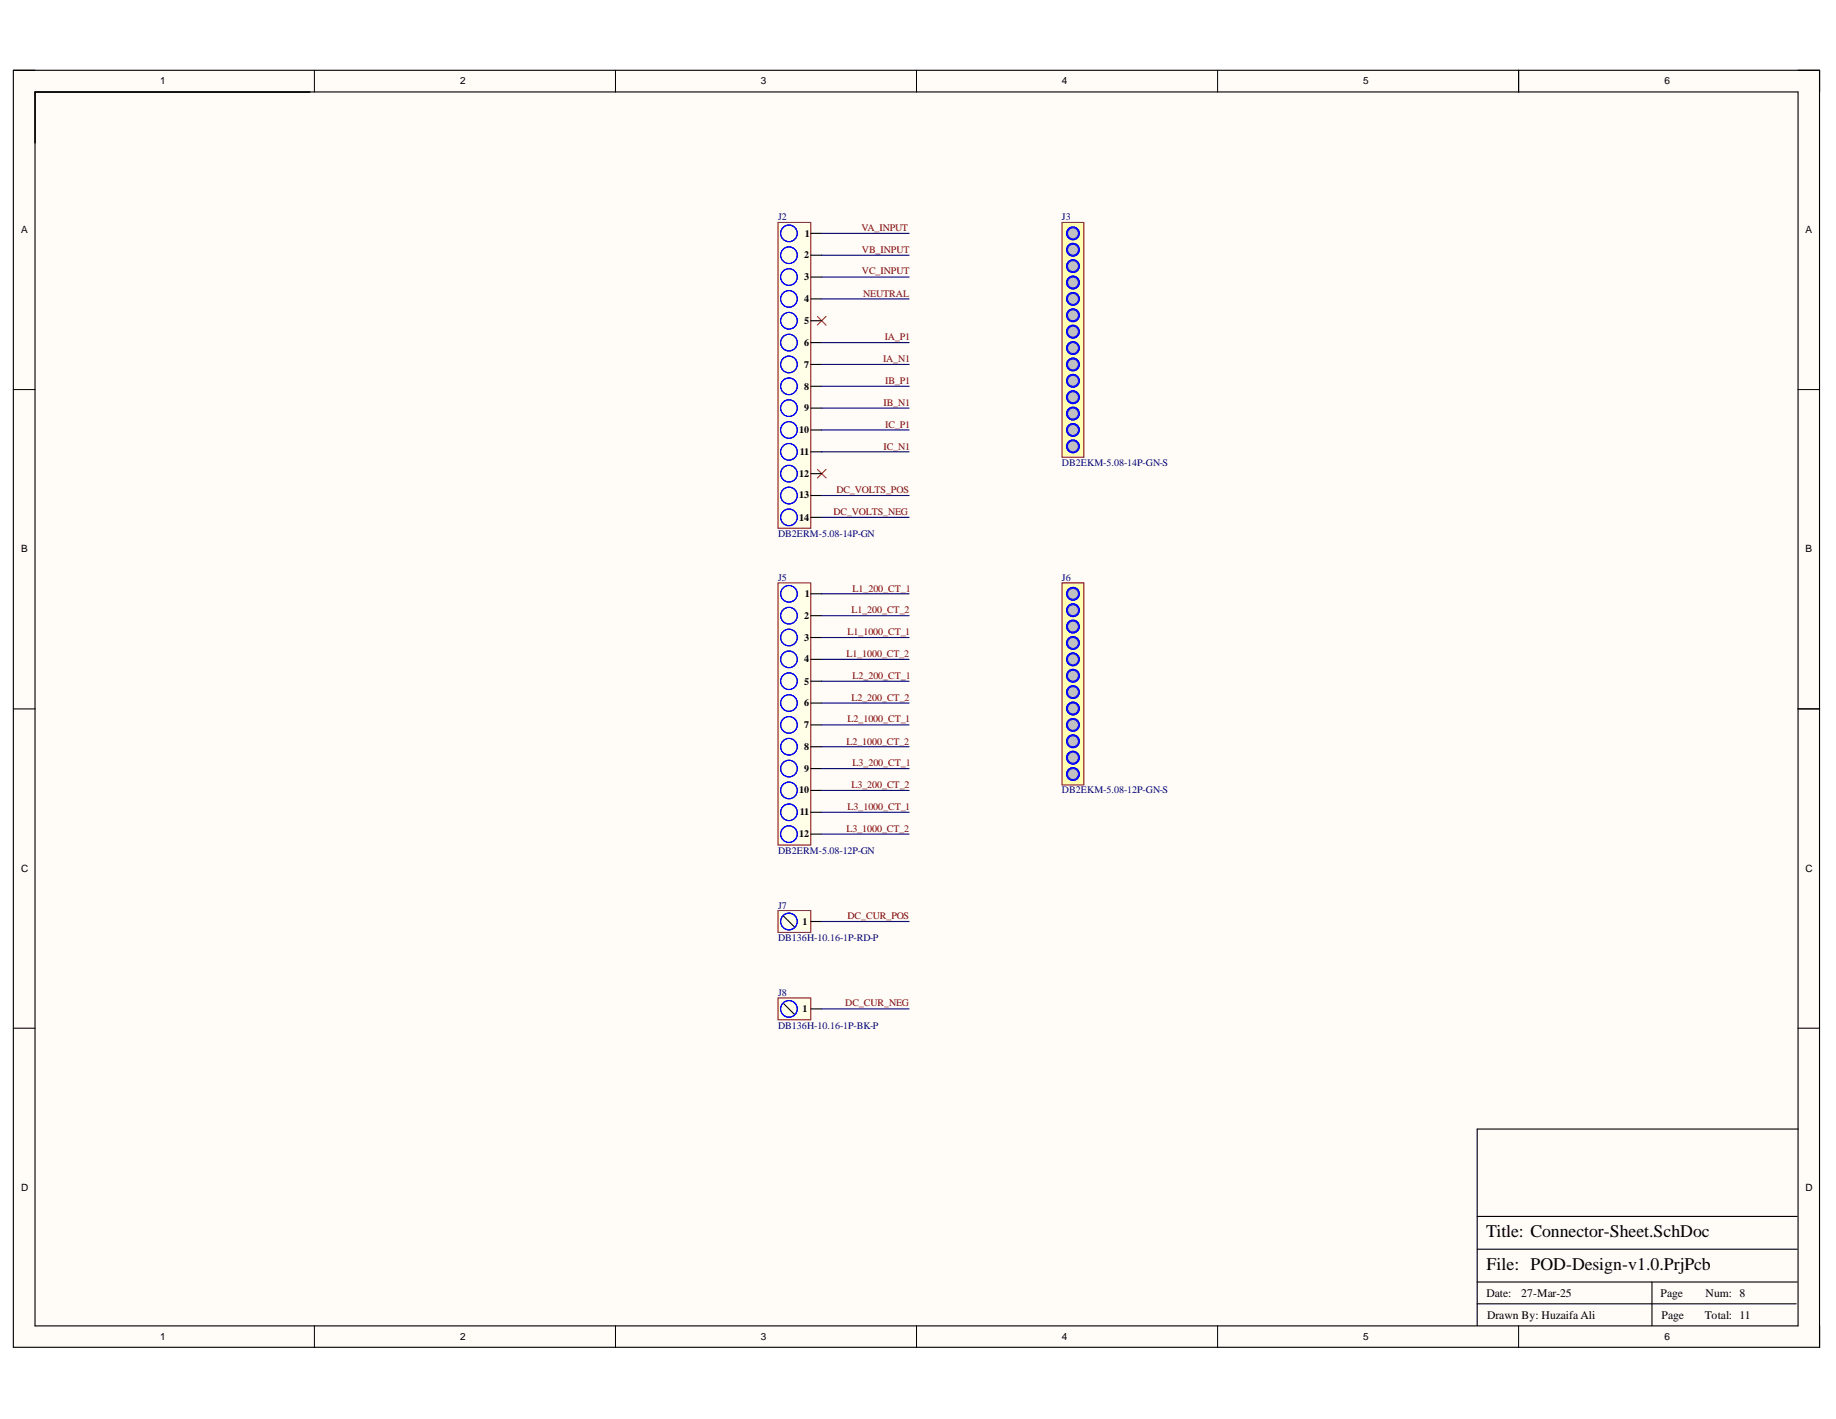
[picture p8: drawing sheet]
<svg xmlns="http://www.w3.org/2000/svg" width="279mm" height="216mm" viewBox="0 0 279 216" stroke-linecap="round" stroke-linejoin="round" font-family="sans-serif">
<defs><g id="words">
<g font-size="2.7">
<text x="226.1" y="188.3">Title: Connector-Sheet.SchDoc</text>
<text x="226.2" y="193.3">File: POD-Design-v1.0.PrjPcb</text>
</g>
<g font-size="1.8">
<text x="226.2" y="197.3">Date:</text>
<text x="231.5" y="197.3">27-Mar-25</text>
<text x="252.7" y="197.3">Page</text>
<text x="259.5" y="197.3">Num: 8</text>
<text x="226.3" y="200.6">Drawn By: Huzaifa Ali</text>
<text x="252.9" y="200.6">Page</text>
<text x="259.5" y="200.6">Total: 11</text>
</g>
<g font-size="1.5">
<text x="24.4" y="12.8">1</text>
<text x="70" y="12.8">2</text>
<text x="115.8" y="12.8">3</text>
<text x="161.6" y="12.8">4</text>
<text x="207.5" y="12.8">5</text>
<text x="253.3" y="12.8">6</text>
<text x="3.2" y="35.5">A</text>
<text x="274.8" y="35.5">A</text>
<text x="122.4" y="39.3">2</text>
<text x="122.5" y="36">1</text>
<text x="122.4" y="42.6">3</text>
<text x="122.4" y="46">4</text>
<text x="122.4" y="49.3">5</text>
<text x="122.4" y="52.6">6</text>
<text x="122.4" y="56">7</text>
<text x="122.4" y="59.3">8</text>
<text x="121.6" y="65.9">10</text>
<text x="122.4" y="62.6">9</text>
<text x="121.7" y="69.2">11</text>
<text x="121.6" y="72.5">12</text>
<text x="121.6" y="75.8">13</text>
<text x="121.6" y="79.2">14</text>
<text x="3.2" y="84">B</text>
<text x="274.8" y="84">B</text>
<text x="122.4" y="94.2">2</text>
<text x="122.5" y="90.8">1</text>
<text x="122.4" y="97.5">3</text>
<text x="122.4" y="100.8">4</text>
<text x="122.4" y="104.2">5</text>
<text x="122.4" y="107.5">6</text>
<text x="122.4" y="110.8">7</text>
<text x="122.4" y="114.1">8</text>
<text x="122.4" y="117.4">9</text>
<text x="121.6" y="120.7">10</text>
<text x="121.7" y="124">11</text>
<text x="121.6" y="127.4">12</text>
<text x="3.2" y="132.7">C</text>
<text x="274.8" y="132.7">C</text>
<text x="122.1" y="140.7">1</text>
<text x="122.1" y="154">1</text>
<text x="3.2" y="181.2">D</text>
<text x="274.8" y="181.2">D</text>
<text x="24.4" y="203.8">1</text>
<text x="70" y="203.8">2</text>
<text x="115.8" y="203.8">3</text>
<text x="161.6" y="203.8">4</text>
<text x="207.5" y="203.8">5</text>
<text x="253.3" y="203.8">6</text>
</g>
<g font-size="1.5" fill="#000080">
<text x="118.4" y="33.5">J2</text>
<text x="161.6" y="33.5">J3</text>
<text x="161.6" y="70.8">DB2EKM-5.08-14P-GN-S</text>
<text x="118.4" y="81.7">DB2ERM-5.08-14P-GN</text>
<text x="118.4" y="88.3">J5</text>
<text x="161.6" y="88.3">J6</text>
<text x="161.6" y="120.7">DB2EKM-5.08-12P-GN-S</text>
<text x="118.4" y="129.9">DB2ERM-5.08-12P-GN</text>
<text x="118.4" y="138.2">J7</text>
<text x="118.4" y="143.2">DB136H-10.16-1P-RD-P</text>
<text x="118.4" y="151.5">J8</text>
<text x="118.4" y="156.5">DB136H-10.16-1P-BK-P</text>
</g>
<g font-size="1.5" fill="#800000">
<text x="131.1" y="35.2">VA_INPUT</text>
<text x="131.2" y="38.5">VB_INPUT</text>
<text x="131.2" y="41.8">VC_INPUT</text>
<text x="131.3" y="45.1">NEUTRAL</text>
<text x="134.6" y="51.7">IA_P1</text>
<text x="134.4" y="55.1">IA_N1</text>
<text x="134.7" y="58.4">IB_P1</text>
<text x="134.5" y="61.7">IB_N1</text>
<text x="134.7" y="65.1">IC_P1</text>
<text x="134.5" y="68.4">IC_N1</text>
<text x="127.3" y="75.1">DC_VOLTS_POS</text>
<text x="126.9" y="78.4">DC_VOLTS_NEG</text>
<text x="129.6" y="93.3">L1_200_CT_2</text>
<text x="129.7" y="90">L1_200_CT_1</text>
<text x="128.8" y="99.9">L1_1000_CT_2</text>
<text x="129" y="96.6">L1_1000_CT_1</text>
<text x="129.6" y="106.6">L2_200_CT_2</text>
<text x="129.7" y="103.3">L2_200_CT_1</text>
<text x="128.8" y="113.3">L2_1000_CT_2</text>
<text x="129" y="109.9">L2_1000_CT_1</text>
<text x="129.6" y="119.9">L3_200_CT_2</text>
<text x="129.7" y="116.6">L3_200_CT_1</text>
<text x="129" y="123.3">L3_1000_CT_1</text>
<text x="128.8" y="126.6">L3_1000_CT_2</text>
<text x="129" y="139.8">DC_CUR_POS</text>
<text x="128.6" y="153.1">DC_CUR_NEG</text>
</g>
</g></defs>
<g fill="#fffcf8">
<path d="M2 10.7h274.9v194.3h-274.9z" fill-rule="evenodd"/>
<path d="M5.4 14h268.2v187.7h-268.2z" fill-rule="evenodd"/>
</g>
<g fill="none" stroke="#000" stroke-width=".15">
<path d="M2 10.7h3.4M47.8 10.7v3.3M93.7 10.7v3.3M139.5 10.7v3.3M185.3 10.7v3.3M231.1 10.7v3.3M273.6 10.7h3.3v3.3M2 59.3h3.4M273.6 59.3h3.3M2 107.9h3.4M273.6 107.9h3.3M2 156.4h3.4"/>
<path d="M273.6 156.4h3.3M47.8 201.7v3.3M93.7 201.7v3.3M139.5 201.7v3.3M185.3 201.7v3.3M231.1 201.7v3.3M276.9 201.7v3.3"/>
</g>
<path d="M2 10.7h274.9v194.3h-274.9zM5.3 14h268.3v187.7h-268.3zM231.1 10.7v3.3M273.6 107.9h3.3M273.7 171.8h-48.9v29.9M224.8 198.4h48.5M224.8 195.1h48.7M224.8 190.1h48.7M224.8 185.1h48.7M251.4 195.1v6.6" fill="none" stroke="#000" stroke-width=".17"/>
<path d="M124.4 48.1l1.3 1.4M125.7 48.1l-1.3 1.4M124.4 71.4l1.3 1.3M125.7 71.4l-1.3 1.3" fill="none" stroke="#f00" stroke-width=".15"/>
<path d="M118.4 33.8h5v46.6h-5z" fill-rule="evenodd" fill="#ffffe8"/>
<path d="M118.4 33.8h5v46.6h-5z" fill="none" stroke="#800000" stroke-width=".15"/>
<g fill="none" stroke="#000" stroke-width=".17">
<path d="M123.4 35.5h1.6M123.4 38.8h1.6M123.4 42.2h1.6M123.4 45.5h1.6M123.4 48.8h1.6M123.4 52.1h1.6M123.4 55.5h1.6M123.4 58.8h1.6M123.4 62.1h1.6M123.4 65.4h1.6M123.4 68.7h1.6M123.4 72.1h1.6"/>
<path d="M123.4 75.4h1.6M123.4 78.7h1.6"/>
</g>
<g fill="none" stroke="#00f" stroke-width=".17">
<circle cx="120.1" cy="38.8" r="1.27"/>
<circle cx="120.1" cy="35.5" r="1.27"/>
<circle cx="120.1" cy="42.2" r="1.27"/>
<circle cx="120.1" cy="45.5" r="1.27"/>
<circle cx="120.1" cy="48.8" r="1.27"/>
<circle cx="120.1" cy="58.8" r="1.27"/>
<circle cx="120.1" cy="52.1" r="1.27"/>
<circle cx="120.1" cy="55.4" r="1.27"/>
<circle cx="120.1" cy="75.4" r="1.27"/>
<circle cx="120.1" cy="78.7" r="1.27"/>
<circle cx="120.1" cy="65.4" r="1.27"/>
<circle cx="120.1" cy="72.1" r="1.27"/>
<circle cx="120.1" cy="68.7" r="1.27"/>
<circle cx="120.1" cy="62.1" r="1.27"/>
</g>
<path d="M161.6 33.8h3.3v35.8h-3.3z" fill-rule="evenodd" fill="#ffffb0"/>
<path d="M161.6 33.8h3.3v35.8h-3.3z" fill="none" stroke="#800000" stroke-width=".15"/>
<g fill="none" stroke="#00f" stroke-width=".17">
<circle cx="163.3" cy="38" r=".97"/>
<circle cx="163.3" cy="35.5" r=".97"/>
<circle cx="163.3" cy="40.5" r=".97"/>
<circle cx="163.3" cy="43" r=".97"/>
</g>
<circle cx="163.3" cy="35.5" r=".83" fill="#c0c0c0"/>
<circle cx="163.3" cy="35.5" r=".83" fill="none" stroke="#00f" stroke-width=".15"/>
<circle cx="163.3" cy="38" r=".83" fill="#c0c0c0"/>
<circle cx="163.3" cy="38" r=".83" fill="none" stroke="#00f" stroke-width=".15"/>
<circle cx="163.3" cy="40.5" r=".83" fill="#c0c0c0"/>
<circle cx="163.3" cy="40.5" r=".83" fill="none" stroke="#00f" stroke-width=".15"/>
<circle cx="163.3" cy="43" r=".83" fill="#c0c0c0"/>
<circle cx="163.3" cy="43" r=".83" fill="none" stroke="#00f" stroke-width=".15"/>
<g fill="none" stroke="#00f" stroke-width=".17">
<circle cx="163.3" cy="48" r=".97"/>
<circle cx="163.3" cy="50.5" r=".97"/>
<circle cx="163.3" cy="45.5" r=".97"/>
<circle cx="163.3" cy="53" r=".97"/>
</g>
<circle cx="163.3" cy="45.5" r=".83" fill="#c0c0c0"/>
<circle cx="163.3" cy="45.5" r=".83" fill="none" stroke="#00f" stroke-width=".15"/>
<circle cx="163.3" cy="48" r=".83" fill="#c0c0c0"/>
<circle cx="163.3" cy="48" r=".83" fill="none" stroke="#00f" stroke-width=".15"/>
<circle cx="163.3" cy="50.5" r=".83" fill="#c0c0c0"/>
<circle cx="163.3" cy="50.5" r=".83" fill="none" stroke="#00f" stroke-width=".15"/>
<circle cx="163.3" cy="53" r=".83" fill="#c0c0c0"/>
<circle cx="163.3" cy="53" r=".83" fill="none" stroke="#00f" stroke-width=".15"/>
<g fill="none" stroke="#00f" stroke-width=".17">
<circle cx="163.3" cy="57.9" r=".97"/>
<circle cx="163.3" cy="55.4" r=".97"/>
<circle cx="163.3" cy="60.4" r=".97"/>
<circle cx="163.3" cy="62.9" r=".97"/>
</g>
<circle cx="163.3" cy="55.5" r=".83" fill="#c0c0c0"/>
<circle cx="163.3" cy="55.5" r=".83" fill="none" stroke="#00f" stroke-width=".15"/>
<circle cx="163.3" cy="57.9" r=".83" fill="#c0c0c0"/>
<circle cx="163.3" cy="57.9" r=".83" fill="none" stroke="#00f" stroke-width=".15"/>
<circle cx="163.3" cy="60.4" r=".83" fill="#c0c0c0"/>
<circle cx="163.3" cy="60.4" r=".83" fill="none" stroke="#00f" stroke-width=".15"/>
<circle cx="163.3" cy="62.9" r=".83" fill="#c0c0c0"/>
<circle cx="163.3" cy="62.9" r=".83" fill="none" stroke="#00f" stroke-width=".15"/>
<g fill="none" stroke="#00f" stroke-width=".17">
<circle cx="163.3" cy="65.4" r=".97"/>
<circle cx="163.3" cy="67.9" r=".97"/>
</g>
<circle cx="163.3" cy="65.4" r=".83" fill="#c0c0c0"/>
<circle cx="163.3" cy="65.4" r=".83" fill="none" stroke="#00f" stroke-width=".15"/>
<circle cx="163.3" cy="67.9" r=".83" fill="#c0c0c0"/>
<circle cx="163.3" cy="67.9" r=".83" fill="none" stroke="#00f" stroke-width=".15"/>
<path d="M118.4 88.7h5v39.9h-5z" fill-rule="evenodd" fill="#ffffe8"/>
<path d="M118.4 88.7h5v39.9h-5z" fill="none" stroke="#800000" stroke-width=".15"/>
<path d="M123.4 90.3h1.6M123.4 93.7h1.6M123.4 97h1.6M123.4 100.3h1.6M123.4 103.6h1.6M123.4 107h1.6M123.4 110.3h1.6M123.4 113.6h1.6M123.4 116.9h1.6M123.4 120.3h1.6M123.4 123.6h1.6M123.4 126.9h1.6" fill="none" stroke="#000" stroke-width=".17"/>
<g fill="none" stroke="#00f" stroke-width=".17">
<circle cx="120.1" cy="90.3" r="1.27"/>
<circle cx="120.1" cy="97" r="1.27"/>
<circle cx="120.1" cy="93.7" r="1.27"/>
<circle cx="120.1" cy="116.9" r="1.27"/>
<circle cx="120.1" cy="107" r="1.27"/>
<circle cx="120.1" cy="103.6" r="1.27"/>
<circle cx="120.1" cy="113.6" r="1.27"/>
<circle cx="120.1" cy="100.3" r="1.27"/>
<circle cx="120.1" cy="110.3" r="1.27"/>
<circle cx="120.1" cy="120.3" r="1.27"/>
<circle cx="120.1" cy="123.6" r="1.27"/>
<circle cx="120.1" cy="126.9" r="1.27"/>
</g>
<path d="M161.6 88.7h3.3v30.7h-3.3z" fill-rule="evenodd" fill="#ffffb0"/>
<path d="M161.6 88.7h3.3v30.7h-3.3z" fill="none" stroke="#800000" stroke-width=".15"/>
<g fill="none" stroke="#00f" stroke-width=".17">
<circle cx="163.3" cy="92.8" r=".97"/>
<circle cx="163.3" cy="90.3" r=".97"/>
<circle cx="163.3" cy="97.8" r=".97"/>
<circle cx="163.3" cy="95.3" r=".97"/>
</g>
<circle cx="163.3" cy="90.3" r=".83" fill="#c0c0c0"/>
<circle cx="163.3" cy="90.3" r=".83" fill="none" stroke="#00f" stroke-width=".15"/>
<circle cx="163.3" cy="92.8" r=".83" fill="#c0c0c0"/>
<circle cx="163.3" cy="92.8" r=".83" fill="none" stroke="#00f" stroke-width=".15"/>
<circle cx="163.3" cy="95.3" r=".83" fill="#c0c0c0"/>
<circle cx="163.3" cy="95.3" r=".83" fill="none" stroke="#00f" stroke-width=".15"/>
<circle cx="163.3" cy="97.8" r=".83" fill="#c0c0c0"/>
<circle cx="163.3" cy="97.8" r=".83" fill="none" stroke="#00f" stroke-width=".15"/>
<g fill="none" stroke="#00f" stroke-width=".17">
<circle cx="163.3" cy="102.8" r=".97"/>
<circle cx="163.3" cy="100.3" r=".97"/>
<circle cx="163.3" cy="107.8" r=".97"/>
<circle cx="163.3" cy="105.3" r=".97"/>
</g>
<circle cx="163.3" cy="100.3" r=".83" fill="#c0c0c0"/>
<circle cx="163.3" cy="100.3" r=".83" fill="none" stroke="#00f" stroke-width=".15"/>
<circle cx="163.3" cy="102.8" r=".83" fill="#c0c0c0"/>
<circle cx="163.3" cy="102.8" r=".83" fill="none" stroke="#00f" stroke-width=".15"/>
<circle cx="163.3" cy="105.3" r=".83" fill="#c0c0c0"/>
<circle cx="163.3" cy="105.3" r=".83" fill="none" stroke="#00f" stroke-width=".15"/>
<circle cx="163.3" cy="107.8" r=".83" fill="#c0c0c0"/>
<circle cx="163.3" cy="107.8" r=".83" fill="none" stroke="#00f" stroke-width=".15"/>
<g fill="none" stroke="#00f" stroke-width=".17">
<circle cx="163.3" cy="115.3" r=".97"/>
<circle cx="163.3" cy="112.8" r=".97"/>
<circle cx="163.3" cy="110.3" r=".97"/>
<circle cx="163.3" cy="117.8" r=".97"/>
</g>
<circle cx="163.3" cy="110.3" r=".83" fill="#c0c0c0"/>
<circle cx="163.3" cy="110.3" r=".83" fill="none" stroke="#00f" stroke-width=".15"/>
<circle cx="163.3" cy="112.8" r=".83" fill="#c0c0c0"/>
<circle cx="163.3" cy="112.8" r=".83" fill="none" stroke="#00f" stroke-width=".15"/>
<circle cx="163.3" cy="115.3" r=".83" fill="#c0c0c0"/>
<circle cx="163.3" cy="115.3" r=".83" fill="none" stroke="#00f" stroke-width=".15"/>
<circle cx="163.3" cy="117.8" r=".83" fill="#c0c0c0"/>
<circle cx="163.3" cy="117.8" r=".83" fill="none" stroke="#00f" stroke-width=".15"/>
<g fill="none" stroke="#000080" stroke-width=".17">
<path d="M125 35.5h13.3M125 38.8h13.3M125 42.2h13.3M125 45.5h13.3M125 52.1h13.3M125 55.5h13.3M125 58.8h13.3M125 62.1h13.3M125 65.4h13.3M125 68.7h13.3M125 78.7h13.3M125 75.4h13.3"/>
<path d="M125 90.3h13.3M125 93.7h13.3M125 97h13.3M125 100.3h13.3M125 103.6h13.3M125 107h13.3M125 110.3h13.3M125 113.6h13.3M125 116.9h13.3M125 120.3h13.3M125 123.6h13.3M125 126.9h13.3"/>
</g>
<path d="M118.4 138.5h5v3.4h-5z" fill-rule="evenodd" fill="#ffffe8"/>
<path d="M118.4 138.5h5v3.4h-5z" fill="none" stroke="#800000" stroke-width=".15"/>
<path d="M119.2 139.4l1.7 1.6M123.4 140.2h1.6" fill="none" stroke="#000" stroke-width=".17"/>
<circle cx="120.1" cy="140.2" r="1.27" fill="none" stroke="#00f" stroke-width=".17"/>
<path d="M118.4 151.8h5v3.4h-5z" fill-rule="evenodd" fill="#ffffe8"/>
<path d="M118.4 151.8h5v3.4h-5z" fill="none" stroke="#800000" stroke-width=".15"/>
<path d="M119.2 152.7l1.7 1.6M123.4 153.5h1.6" fill="none" stroke="#000" stroke-width=".17"/>
<circle cx="120.1" cy="153.5" r="1.27" fill="none" stroke="#00f" stroke-width=".17"/>
<path d="M125 140.2h13.3M125 153.5h13.3" fill="none" stroke="#000080" stroke-width=".17"/>
<use href="#words"/>
</svg>
